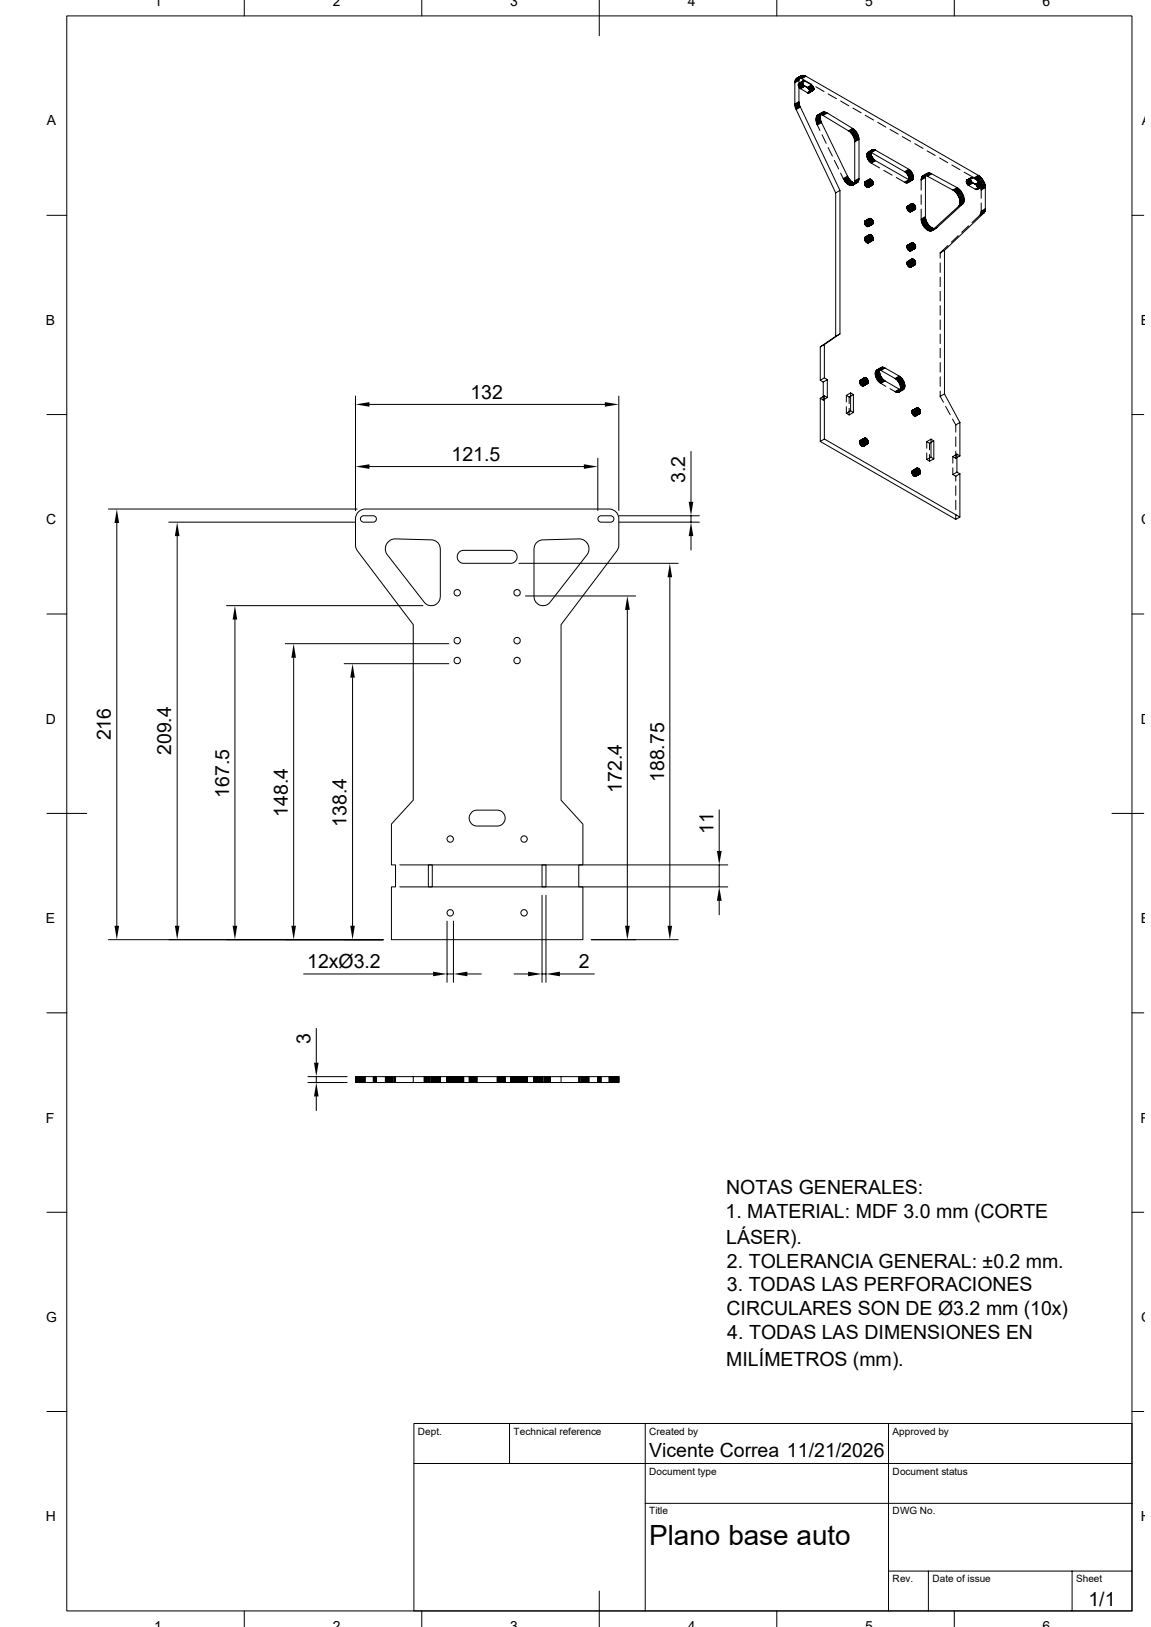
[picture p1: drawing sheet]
<svg xmlns="http://www.w3.org/2000/svg" width="297mm" height="420mm" viewBox="0 0 297 420" stroke-linecap="round" stroke-linejoin="round" font-family="sans-serif">
<defs><g id="words">
<text font-size="7.2" x="167.5" y="398.9">Plano base auto</text>
<g font-size="5">
<text x="121.4" y="102.9">132</text>
<text x="116.5" y="119">121.5</text>
<text x="176.8" y="124.7" transform="rotate(-90 176.8 124.7)">3.2</text>
<text x="28.6" y="191.1" transform="rotate(-90 28.6 191.1)">216</text>
<text x="44.2" y="194.9" transform="rotate(-90 44.2 194.9)">209.4</text>
<text x="171.4" y="201.8" transform="rotate(-90 171.4 201.8)">188.75</text>
<text x="59.1" y="205.9" transform="rotate(-90 59.1 205.9)">167.5</text>
<text x="160.4" y="204.6" transform="rotate(-90 160.4 204.6)">172.4</text>
<text x="74.3" y="210.8" transform="rotate(-90 74.3 210.8)">148.4</text>
<text x="89.4" y="213.4" transform="rotate(-90 89.4 213.4)">138.4</text>
<text x="184.1" y="215.2" transform="rotate(-90 184.1 215.2)">11</text>
<text x="79.2" y="249.8">12xØ3.2</text>
<text x="149.4" y="250">2</text>
<text x="80.1" y="269.5" transform="rotate(-90 80.1 269.5)">3</text>
<text x="187.4" y="308.3">NOTAS GENERALES:</text>
<text x="187.2" y="314.3">1. MATERIAL: MDF 3.0 mm (CORTE</text>
<text x="187.4" y="321.2">LÁSER).</text>
<text x="187.6" y="327.3">2. TOLERANCIA GENERAL: ±0.2 mm.</text>
<text x="187.5" y="333.4">3. TODAS LAS PERFORACIONES</text>
<text x="187.5" y="339.5">CIRCULARES SON DE Ø3.2 mm (10x)</text>
<text x="187.7" y="345.6">4. TODAS LAS DIMENSIONES EN</text>
<text x="187.4" y="352.5">MILÍMETROS (mm).</text>
<text x="167.5" y="376.2">Vicente Correa 11/21/2026</text>
<text x="280.9" y="414.4">1/1</text>
</g>
<g font-size="3.6">
<text x="39.8" y="1.5">1</text>
<text x="85.9" y="1.5">2</text>
<text x="131.6" y="1.5">3</text>
<text x="177.5" y="1.5">4</text>
<text x="223.2" y="1.5">5</text>
<text x="269" y="1.5">6</text>
<text x="12.1" y="32.4">A</text>
<text x="294.6" y="32.4">A</text>
<text x="11.8" y="83.9">B</text>
<text x="294.4" y="83.9">B</text>
<text x="11.9" y="135.4">C</text>
<text x="294.5" y="135.4">C</text>
<text x="11.8" y="186.8">D</text>
<text x="294.4" y="186.8">D</text>
<text x="11.8" y="238.3">E</text>
<text x="294.4" y="238.3">E</text>
<text x="11.8" y="289.8">F</text>
<text x="294.3" y="289.8">F</text>
<text x="11.9" y="341.3">G</text>
<text x="294.5" y="341.3">G</text>
<text x="11.8" y="392.7">H</text>
<text x="294.4" y="392.7">H</text>
<text x="39.8" y="421">1</text>
<text x="85.9" y="421">2</text>
<text x="131.6" y="421">3</text>
<text x="177.5" y="421">4</text>
<text x="223.2" y="421">5</text>
<text x="269" y="421">6</text>
</g>
<g font-size="2.6">
<text x="107.8" y="370.3">Dept.</text>
<text x="132.5" y="370.3">Technical reference</text>
<text x="167.5" y="370.3">Created by</text>
<text x="230.3" y="370.3">Approved by</text>
<text x="167.5" y="380.7">Document type</text>
<text x="230.3" y="380.7">Document status</text>
<text x="167.5" y="390.9">Title</text>
<text x="230.3" y="390.9">DWG No.</text>
<text x="230.3" y="408.4">Rev.</text>
<text x="240.6" y="408.4">Date of issue</text>
<text x="277.7" y="408.4">Sheet</text>
</g>
</g></defs>
<g fill="none" stroke="#000" stroke-width=".26">
<path d="M17.2 4.1h274.9v411.7h-274.9zM63 0v4.1M108.8 0v4.1M154.6 0v9.2M200.4 0v4.1M206.3 20l.1-.1-1.1 .6 .1-.1M206.4 19.9l.1-.2-1.1 .7 .2-.2M206.5 19.7l.1-.1-1 .6h.1M206.6 19.6h.2l-1.1 .6M206.9 19.5l-1.1 .6h.2M206.9 19.5l-.1 .1M206.9 19.5h.5"/>
<path d="M207.1 19.5l-1.1 .6h.2M207.3 19.5l-2.1 1.1 .1-.1M207.4 19.5l-1.1 .6 .2 .1M207.4 19.5h.2M207.6 19.5l-1.1 .7h.2M207.6 19.5l.4 .2M207.8 19.6l-1.1 .6 .2 .1M208 19.7l-1.1 .6M208 19.7l44.4 25.6M246.3 0v4.1M205.1 21.4v5.4l1.1-.6v.3M205.1 21.2v.2l1.1-.7v5.5"/>
<path d="M205.3 28.1l.1 .2 1.1-.7 10.2 21.5M205.4 28.3l10.2 21.5 1.1-.7v37.1M205.8 20.1l-.1 .1M206.2 20.7v-.2l-1.1 .7v-.2M206.2 26.7v-.2l-1.1 .6v-.3M206.2 20.5v-.2l-1.1 .7 .1-.2M206.2 20.3l.1-.1-1.1 .6v-.2M206.2 21.5h.3M206.3 26.9l-.1-.2-1.1 .6v-.2M206.3 27.2v-.3l-1.1 .7-.1-.3M206.4 27.4l-.1-.2-1.1 .6v-.2M206.5 21.5h.1"/>
<path d="M206.5 21.5l.1 .1M206.5 27.6l-.1-.2-1.1 .7-.1-.3M206.6 21.6l.8 .4M206.9 20.3l2.6 1.5M207.1 21.2l-1.1 .6M207.1 21.2l-1.1 .7M207.1 21.3l-1.1 .7M207.1 21.3l-1.1 .8M207.1 21.4l-1.1 .7M207.1 21.3l-.5 .3M207.1 21.2l-.6 .3M207.1 21.2v.2"/>
<path d="M207.1 21.4v.1M207.1 21l-1.1 .7M207.1 21.1l-1.1 .7M207.1 21.5l-1.1 .7M207.1 21.6l-1 .7M207.1 21.1l-.7 .4M207.1 21v.1M207.1 21.5v.1M207.1 21.1v.1M207.1 21.6l.1 .2M207.2 21l-1.2 .7M207.2 21.7l-1.1 .7"/>
<path d="M207.2 21l.2-.1-1.1 .6 .8-.5M207.2 21l-1.1 .6M207.2 21.8l-1 .6M207.2 21.8l-1 .7M207.2 21l-1 .5M207.2 21.8h.1M207.2 21.8l.1 .1M207.3 20.9l-1.1 .6M207.3 21.9l-1.1 .7M207.3 20.9h.3M207.3 20.9l-.2 .1M207.3 21.9l.1 .1"/>
<path d="M207.3 22l-1 .6M207.3 20.9l-.1 .1M207.4 22l-1.1 .7M207.4 22l.9 .6M207.4 22v.1M207.4 22.1l-1 .7M207.4 22.1h.1M207.5 22.1l-1 .7M207.5 20.9l-.4 .2M207.5 22.1l.1 .1M207.6 22.2l-1.1 .7M207.6 20.9h.1"/>
<path d="M207.6 20.9l-1.1 .6M207.6 22.2v.1M207.6 22.3l-1 .6M207.6 20.9l.1 .1M207.6 20.9l-.5 .3M207.6 22.3h.1M207.7 22.3l-1.1 .6 1.7 1M207.7 21l1.7 .9M207.7 21l-.6 .3M207.7 22.3l1.7 1M208.6 22.8l.3 .5M208.6 22.8h.1"/>
<path d="M208.9 23.8l-.2 .2M208.9 23.3v.1M208.9 23.8h.1M208.9 23.4v.1M208.9 23.5v.2M208.9 23.7v.1M209.4 23.3l-1.1 .6 1.2-.6M209.4 23.3l-.5 .3M209.4 23.3h.1M209.5 22l-1.2 .6M209.5 23.3v.1M209.5 23.3l.5-.3-.5 .4"/>
<path d="M209.5 23.3l-.6 .4M209.5 23.4l-1 .6M209.5 23.4l-.6 .3M209.6 23.4l-1 .6M209.6 22.1l-1.2 .5M209.6 23.4l-.7 .4M209.7 22.1l-1.3 .5M209.7 23.4l-1.1 .6 1.1-.6-.8 .4M209.7 22.2l-1.1 .6M209.7 22.2l-1.2 .5M209.7 22.2l.1 .1M209.8 23.4l-1.1 .6"/>
<path d="M209.8 23.4l-1 .5M209.8 22.3v.1M209.8 22.3l-1.1 .6M209.8 23.3l-1.1 .7M209.8 22.4l-1.1 .6 1.1-.6M209.8 23.3l-.3 .1M209.8 22.4l.1 .1M209.9 23.3l-.1 .1M209.9 22.5l.1 .1M209.9 22.5l-1.1 .6M209.9 23.2l-1.2 .8M209.9 22.6l-1.1 .6"/>
<path d="M210 23.2l-.2 .2M210 23.2l-1.2 .7M210 22.6v.2M210 23.2l-.4 .2M210 22.8v.1M210 22.8l-1.1 .7M210 22.7l-1.1 .7M210 22.6l-1.1 .7M210 22.9v.3M210 22.9l-.6 .4M210 22.9l-1.1 .6M210.5 22.4l2.1 1.2"/>
<path d="M210.9 32.3l.7 1.4M211.3 29.6h-.1M211.5 29.5h.3M211.5 29.5l-.2 .1M211.7 29.8l-1.1 .8M211.7 30l-1.1 .6v.3M211.7 30.2l-1.1 .7v.2M211.7 30.4l-1.1 .7v.2M211.7 30.7l-1.1 .6 .1 .2M211.7 29.8v.9M211.7 30.7l.1 .2M211.8 29.6l-1.1 .6-.1 .2"/>
<path d="M211.8 30.9l-1.1 .6v.3M211.8 29.6l-.1 .2M211.8 30.9v.3M211.8 29.5l-1.1 .7M211.8 31.2l-1.1 .6 .1 .2M211.8 29.5v.1M211.8 31.2l.1 .2M211.9 29.3l-1.2 .8M211.9 31.4l-1.1 .6 .1 .3M211.9 29.3l-.4 .2M211.9 29.3l-.1 .2M211.9 31.4l.1 .3"/>
<path d="M212 29.2l-1.2 .7M212 29.2l-.7 .4M212 29.2l-.1 .1M212 31.7l-1.1 .6M212 31.7l6.7 13.8M212.1 29.1l-1.2 .7M212.1 34.8l1.1 2.2M212.2 29.7l.2 .1 1.1-.6 6.5 3.9M212.3 29l-1.3 .7M212.3 29l-.3 .2M212.4 29.8l6.5 4 1.1-.7 .2 .1M212.4 29l-.4 .2"/>
<path d="M212.4 29h-.1M212.6 28.9h.1M212.6 28.9l-.7 .4M212.6 28.9l-.2 .1M212.7 28.9l.2 .1M212.7 28.9l-1.1 .6M213.1 29l-1.3 .5M213.3 29l-1.3 .6-.2-.1M213.5 29.2l-.2-.2-1.3 .6M213.7 38.1l1.1 2.2M213.7 24.3l2.2 1.2M216.9 26.1l2.1 1.2"/>
<path d="M220.1 27.9l2.1 1.2M220.3 33.4l-.1-.2-1.1 .7-.2-.1M220.5 33.5l-.2-.1-1 .6-.2-.1M220.6 36.6v10.1l1.1-.6v.2M220.6 36.4v.2l1.1-.6v10.1M220.7 33.7l-.2-.2-1 .7-.2-.2M220.9 33.9l-.2-.2-1.1 .6-.1-.1M221 34l-.1-.1-1.1 .6-.2-.2M221.1 34.2l-.1-.2-1.1 .7-.1-.2M221.2 34.5l-.1-.3-1.1 .7-.1-.2M221.4 34.7l-.2-.2-1.1 .6-.1-.2M221.4 34.9v-.2l-1.1 .6-.2-.2"/>
<path d="M221.5 35.1l-.1-.2-1.1 .6v-.2M221.6 35.3l-.1-.2-1.1 .7-.1-.3M221.6 35.6v-.3l-1.1 .7-.1-.2M221.7 36v-.2l-1.1 .6v-.2M221.7 35.8l-.1-.2-1 .6-.1-.2M223.3 29.8l2.1 1.2M224.2 39.2h.3M224.2 39.2l-.1 .1M224.5 39.2l.2 .1M224.7 39.3l-1 .6v.2M224.7 39.5l-1 .7M224.7 39.6l-1 .6v.2"/>
<path d="M224.7 39.3h.1M224.7 39.3l.1 .1M224.7 39.3v.3M224.7 39.6l.1 .2M224.8 39.2l-1.1 .7M224.8 39.8l-1.1 .7M224.8 39.2l-.2 .1M224.8 39.2l-.1 .1M224.8 39.8v.1M224.8 39.4l8.6 4.9 1.2-.5M224.8 39.4l1.1-.6 8.6 4.9M224.8 39.1l-1.1 .7"/>
<path d="M224.8 39.9l-1.1 .6 .1 .2M224.8 39.1v.1M224.8 39.9l.1 .3M224.9 38.9l-1.2 .8M224.9 38.9l-.5 .3M224.9 38.9l-.1 .2M224.9 38.9l-1.1 .7M224.9 38.9l-.7 .3M224.9 38.9h.1M225 38.8l-1.2 .7M225 38.8l-.8 .4M225.1 38.7l-1.2 .7"/>
<path d="M225.1 38.7l-.2 .2M225.2 38.7l-1.2 .6M225.3 38.6h.3M225.3 38.6l-.3 .2M225.3 38.6l-.2 .1M225.3 38.6l-.4 .3M225.5 38.6l-.6 .3M225.6 38.6l.1 .1M225.6 38.6l-1.1 .6M225.7 38.7h.1M225.7 38.7l-.9 .5M225.8 38.7l.1 .1"/>
<path d="M225.8 38.7l-1.1 .6M226.5 31.6l2.1 1.2M229.7 33.4l2.1 1.2M232.8 35.3l2.2 1.2M236.1 37.1l2.1 1.2M239.2 38.9l2.1 1.2M12.1 55.6h5.1M215.3 41.4l1.1 2.2M215.6 49.8v37l1.1-.6-4 2.7M216.9 44.7l.7 1.4M218.7 45.5l-1.1 .6 .1 .2M218.7 45.5l.1 .2"/>
<path d="M218.8 45.7l-1.1 .6 .1 .2M218.8 45.7l.1 .2M218.9 45.9l-1.1 .6 .2 .2M218.9 45.9l.2 .2M219.1 46.1l-1.1 .6 .1 .2M219.1 46.1l.1 .2M219.2 46.3l-1.1 .6 .2 .2M219.2 46.3l.2 .2M219.4 46.5l-1.1 .6 .1 .2M219.4 46.5l.1 .2M219.5 46.7l-1.1 .6 .2 .1M219.5 46.7l.5 .3"/>
<path d="M219.7 46.8l-1.1 .6 .2 .1M219.8 46.9l-1 .6 .1 .2M220 47l-1.1 .7 .2 .1M220 47l.3 .2M220 47.8l1.1-.6zM220.2 47.1l-1.1 .7h.2M220.3 47.2l-1 .6h.2M220.3 47.2h.2M220.3 47.5l-.2 .3M220.4 47.4l-.1 .1M220.5 47.2h.4M220.5 47.2l-.1 .2"/>
<path d="M220.5 47.2l-1 .6 .1 .1M220.5 47.2h.1M220.6 47.1l-.1 .1M220.7 47.2l-1.1 .7h.2M220.7 47.2l-.3 .2M220.9 47.2l-1.1 .7 .1-.1M220.9 47.2l-.6 .3M221 47.2l-1.1 .6h.1M221 47.2l-.7 .4M221.4 47l-.5 .2M221.4 47l-.4 .2M221.4 46.9l-.5 .3"/>
<path d="M221.5 46.8l-.1 .2M221.5 46.8l-.8 .4M221.6 46.6v-.2l-1 .7v-.2M221.6 46.6l-.1 .2M221.6 46.6l-1.1 .6M221.6 46.4l.1-.1-1.1 .6v-.2M223.2 46.9l1.2-.6zM223.3 57h.1M223.3 46.9h.3M223.4 57h.1M223.4 57h-.1M223.5 57h.1"/>
<path d="M223.6 57v.1M223.6 46.9h.1M223.6 57.1l.6-.4-1.1 .7M223.6 57.1h.1M223.6 46.9l.1 .1M223.7 57.1l1-.7-1.6 1.1M223.7 57.1h.1M223.7 47l.1 .1M223.8 57.1l.1 .1M223.8 47.1h.1M223.9 57.2v.1M223.9 47.1v.1"/>
<path d="M223.9 57.3l.1 .1M223.9 47.2h.1M223.9 47.2l.1 .1M224 57.4l.2 .2M224 47.3l.2 .5M224.2 58.4l-.1 .1M224.2 48.3h.1M224.2 57.6v.1M224.2 58.4h.1M224.2 57.7v.2M224.2 48.3h-.1M224.2 56.6l-1.1 .7"/>
<path d="M224.2 56.6l-1.1 .8M224.2 56.9l-1.1 .7M224.2 56.9l-1.1 .8M224.2 57l-1.1 .7M224.2 46.5l-1.1 .7M224.2 46.6l-1.1 .6M224.2 46.6l-1.1 .7 1.1-.6M224.2 46.7l-1.1 .8M224.2 46.8l-1.1 .7M224.2 46.9l-1.1 .7M224.2 46.5v.4M224.2 56.6v.4"/>
<path d="M224.2 57l-.3 .2M224.2 56.9l-.4 .2M224.2 56.9l-.5 .2M224.2 56.6l-.7 .4M224.2 57l.2 .5M224.2 46.9l-.3 .2M224.2 46.8l-.4 .3M224.2 46.7l-.5 .3M224.2 46.6l.5-.2-.5 .3M224.2 46.6l-.6 .3M224.2 46.5l-.7 .4M224.2 46.9v.1"/>
<path d="M224.2 56.5l-1.1 .6M224.2 56.6l-1.1 .6M224.2 57.1l-1 .7M224.2 57.1l-1 .8M224.2 46.4l-1.1 .7M224.2 47l-1 .7 1-.6M224.2 58.3v.1M224.2 47v.1M224.2 47.8v.4M224.2 56.5v.1M224.2 57.1h.1M224.2 57.9v.4"/>
<path d="M224.2 57.1l-.3 .2M224.2 56.5h.1M224.2 56.6l.4-.2-.4 .2M224.2 56.6l-.8 .4M224.2 56.5l-.8 .5M224.2 56.6h.1M224.2 48.2v.1M224.2 47.1l-.3 .1M224.2 47l-.3 .2M224.2 46.4l.4-.1-.4 .2M224.2 47.1l.3 .4M224.3 57.2l-1.1 .8"/>
<path d="M224.3 46.4l-1.1 .6M224.3 47.2l-1.1 .6M224.3 57.2l-.3 .2M224.3 56.4h.2l-.3 .1M224.3 56.4l-1 .6M224.3 47.2h.1M224.3 47.2l-.3 .1M224.3 46.4l-1 .5M224.3 57.3l-1 .7M224.3 47.2l-1 .7M224.3 57.3l-.2 .2 .3-.1M224.3 47.2l-.2 .2"/>
<path d="M224.4 56.4l-1.2 .7 1.1-.7M224.4 57.4l-1.1 .7M224.4 47.3l-1.1 .7M224.4 56.4h.2M224.4 56.4l-.1 .1M224.4 47.3l-.3 .2M224.4 57.5l-1.1 .6 1.2-.6M224.4 47.4l-1 .6M224.4 57.5l.2 .2M224.4 46.3h.2M224.4 46.3l-.1 .1M224.4 46.3l-.2 .2"/>
<path d="M224.5 47.5l-1.1 .6M224.5 57.5l-.3 .2M224.5 47.5h.1M224.5 46.3l-1.1 .6 .8-.5M224.5 57.6l-1 .7M224.5 47.5l-1 .7M224.5 57.6l-.3 .2M224.5 47.5l-.3 .2M224.6 57.7l-1 .6M224.6 47.5l-1 .7M224.6 57.7l-.4 .2M224.6 47.5l-.4 .3"/>
<path d="M224.6 47.5v.1M224.6 57.7l-1 .7M224.6 47.6l-1 .7M224.6 57.7l-.4 .3M224.6 56.4l.2 .1M224.6 56.4l-1 .6M224.6 57.7l.2 .1M224.6 47.6l-.4 .2M224.6 46.3l.2 .1M224.6 46.3l-.4 .3M224.6 47.6l.1 .1M224.7 57.7l-1 .7"/>
<path d="M224.7 47.7l-1 .6M224.7 57.7v.1M224.7 57.7l.6-.3-.6 .4M224.7 57.7l-.5 .3M224.7 47.7l-.5 .3 .5-.3M224.7 47.7h.1M224.7 57.8l-1 .7M224.7 57.8l-.5 .3M224.7 47.7l.5 .1M224.8 57.8l-1 .7M224.8 47.7l-1 .7M224.8 57.8l.1 .1"/>
<path d="M224.8 56.5l.2 .2M224.8 56.5l-.6 .4M224.8 42.1l2.2 1.2M224.8 47.7l.1 .1M224.8 47.7l-.6 .3M224.8 46.4h.1M224.8 46.4l-.6 .3M224.9 57.9l-1 .6M224.9 40l-1.1 .7v.2M224.9 47.8l-1 .6M224.9 57.9h.2M224.9 56.5l-.7 .4"/>
<path d="M224.9 47.8l-.7 .3M224.9 46.4l.1 .1M224.9 46.4l-.7 .4M224.9 40.2l-1.1 .7 .1 .1M224.9 40.2l.1 .2M225 57.9l-1.1 .6 1.1-.6M225 47.8l-1.1 .6 1.1-.6M225 57.9l-.8 .4M225 47.8l-.8 .4M225 46.5h.1M225 46.5l-.8 .4M225 40.4l-1.1 .6 .1 .1"/>
<path d="M225 56.6l-.8 .4M225 40.4l.1 .1M225 46.5v.1M225 46.5l-.8 .5M225 57.9l-1 .6M225 47.8l-1.1 .6 1.2-.6M225 57.9l-.8 .5M225 56.7l.1 .1M225 56.7l-.8 .4M225 46.6l.2 .1M225 46.6l-.8 .5M225.1 57.9l-1 .6"/>
<path d="M225.1 40.5l-1.1 .6 .1 .2M225.1 57.9l-.9 .5M225.1 56.8l.1 .1M225.1 56.8l-.8 .4M225.1 40.5l.1 .2M225.1 47.8l-.9 .5M225.1 46.7l-.8 .5M225.2 57.8l-1.1 .7M225.2 40.7l-1.1 .6 .1 .1M225.2 47.8l-1.1 .5M225.2 57.8l-.1 .1M225.2 57.8h.1"/>
<path d="M225.2 56.9h.1M225.2 56.9l-.9 .4M225.2 40.7l.1 .1M225.2 46.7v.1M225.2 46.7l-.9 .5M225.2 46.8v.1M225.2 47.7v.1M225.2 56.9v.1M225.2 57l.1 .1M225.2 57l-1 .6M225.2 56.9l-.8 .5M225.2 47.7l-.1 .1"/>
<path d="M225.2 46.9l.1 .1M225.2 46.9l-.8 .5M225.2 46.8l-.8 .5M225.3 40.8l-1.1 .6v.2M225.3 57.7l-1.2 .8M225.3 47l-1.1 .6 .2-.2M225.3 57.1l-.8 .4M225.3 40.8v.2M225.3 47.6l-.3 .2M225.3 47h.1M225.3 57.7l-.1 .1M225.3 57.7l-.3 .2"/>
<path d="M225.3 47v.1M225.3 57.1v.1M225.3 57.7h.1M225.3 57.2v.1M225.3 57.2l-.7 .5M225.3 57.1l-.8 .5M225.3 47.6l-1.1 .7M225.3 47.1v.1M225.3 47.1l-.7 .4M225.3 47l-.8 .5M225.3 41l-1.1 .6 .2 .1M225.3 57.6v.1"/>
<path d="M225.3 57.6l-1.1 .6 .6-.4M225.3 47.2v.3M225.3 57.3v.3M225.3 57.5l-.5 .3M225.3 57.3l-.7 .4M225.3 41l.4 .3M225.3 47.5l-.1 .2M225.3 47.5l-.4 .3M225.3 47.4l-.5 .3M225.3 47.4l-.6 .3M225.3 47.3l-.6 .4M225.3 47.2l-.7 .4"/>
<path d="M225.5 41.1l-1.1 .6 .1 .1M225.6 41.2l-1.1 .6 .1 .2M225.7 41.3l-1.1 .7h.1M225.7 41.3l.2 .2M225.8 41.4l-1 .7M225.9 41.5l-1.1 .6M225.9 41.5l8.6 4.9M228 44l2.2 1.2M231.3 45.8l2.1 1.2M234.2 47.2l1.1-.7zM234.2 53.2h.1M234.3 53.2h.1"/>
<path d="M234.4 53.2h.1M234.4 46.9l-.1 .2M234.5 46.9h-.1M234.5 46.4l-1.1 .6 .2 .1M234.5 46.7v.2M234.5 46.4l.1 .1M234.5 53.2l.2 .1M234.6 46.7h-.1M234.6 46.5l-1 .6 .1 .1M234.6 46.5h.1M234.6 46.5l.3 .1M234.6 46.5v.2"/>
<path d="M234.6 53.3h.1M234.7 46.5l-.9 .7M234.7 43.9l-1.3 .4M234.7 46.5l-.1 .2M234.7 53.3l.1 .1M234.8 53.4v.1M234.8 53.5h.1M234.9 46.6l-1 .6M234.9 43.9l-1.3 .5M234.9 46.6h.3M234.9 46.6l-.4 .1M234.9 53.5l.2 .4"/>
<path d="M235 46.6l-1 .6M235 44.1l-.1-.2-1.2 .6M235 46.6l-.5 .3M235.1 46.6l-1 .6M235.1 44.2l-.1-.1-1.1 .6-.1-.1M235.1 52.8l-1.1 .7M235.1 52.8l-1.1 .8M235.1 52.9l-1.1 .7M235.1 53l-1.1 .7M235.1 53l-1.1 .8M235.1 53.1l-1 .7M235.1 53.2l-1 .7"/>
<path d="M235.1 52.8v.4M235.1 53.9v.1M235.1 54l.1 .1M235.1 53.2l-.3 .2M235.1 53.1l-.4 .2M235.1 53l-.4 .3M235.1 53l-.5 .3M235.1 52.9l-.6 .3M235.1 52.8l-.6 .4M235.1 52.8l-.7 .4M235.1 53.2l.1 .1M235.2 52.7l-1.1 .7"/>
<path d="M235.2 53.3l-1.1 .7M235.2 54.1l-.2 .6M235.2 54.5h-.1M235.2 53.3l-.4 .2M235.2 52.7l-.1 .1M235.2 53.3h.1M235.2 46.6l-1 .6M235.2 44.4l-.1-.2-1.1 .6-.1-.1M235.2 52.6l-1.1 .7M235.2 52.7l-1.1 .6M235.2 53.3l-1.1 .8M235.2 53.4l-1.1 .7"/>
<path d="M235.2 52.6v.1M235.2 53.3v.1M235.2 46.6l-.8 .4M235.2 53.4l-.3 .2M235.2 53.3l-.3 .2M235.2 52.6h.1M235.2 52.7l-.9 .5M235.2 52.6l-.9 .6M235.2 52.7h.1M235.2 53.4l.1 .2M235.2 53.5l-1 .7M235.2 53.5l-.2 .2 .3-.1"/>
<path d="M235.2 53.5l.9-.4-.8 .5M235.3 44.5l-.1-.1-1.1 .6-.1-.2M235.3 52.6l-1.2 .7 1.1-.7M235.3 53.6l-1 .7M235.3 52.6h.1M235.3 52.6h-.1M235.3 53.6l.1 .1M235.3 53.6l-1 .8M235.3 53.6l-.2 .2M235.4 44.7l-.1-.2-1.1 .6-.1-.1M235.4 53.7l-1 .7M235.4 53.7l-.3 .2"/>
<path d="M235.4 52.5h.1M235.4 52.5l-.2 .2M235.4 52.5l-.1 .1M235.4 53.7l.1 .1M235.5 44.8l-.1-.1-1.1 .6-.1-.2M235.5 53.8l-1.1 .7M235.5 46.4l-.3 .2M235.5 52.5v.1M235.5 52.5l-1.1 .7M235.5 53.8h.1M235.5 53.8l-1 .7M235.5 53.8l.1 .1"/>
<path d="M235.5 53.8l-.3 .3M235.5 52.6h.1M235.5 52.6l-.4 .2M235.5 45v-.2l-1.1 .6-.1-.1M235.5 46.3l-.3 .3M235.5 46.3l-1.1 .6M235.6 45.1l-.1-.1-1.1 .6v-.2M235.6 53.9l-1.1 .7M235.6 46.2l-.1 .1M235.6 46.2l-.6 .4M235.6 53.9l-.4 .2M235.6 52.6h.1"/>
<path d="M235.6 52.6l-.5 .2M235.6 53.9l.1 .1M235.6 45.3v-.2l-1.1 .7-.1-.2M235.6 53.9l-1.1 .7 1.2-.6M235.6 46.1v.1M235.6 46.1l-.7 .5M235.6 53.9l-.4 .3M235.6 52.6l-.5 .3M235.7 45.9l-1.1 .5M235.7 45.9v-.2l-1.1 .5M235.7 45.7l-1.1 .5v-.1M235.7 45.6v-.2l-1.1 .7-.1-.2"/>
<path d="M235.7 45.4l-.1-.1-1.1 .6v-.1M235.7 46l-.1 .1M235.7 46l-1 .5M235.7 45.9v.1M235.7 54l.2 .1M235.7 54l-.5 .3M235.7 52.6l.1 .1M235.7 52.6l-.6 .4M235.8 54l-1.1 .7M235.8 54h.1M235.8 54l-.6 .4 .6-.4M235.8 54l.5-.2-.5 .2"/>
<path d="M235.8 52.7l.3 .3M235.8 52.7l-.7 .3M235.8 54l-1 .7M235.8 52.7l-.7 .4M235.9 54.1l-1.1 .6M235.9 54.1h.2M235.9 54.1l-.7 .4M235.9 52.8l-.8 .4M235.9 54.1l-1 .6M235.9 54.1l-.8 .4M235.9 52.8l-.7 .5M236 54.1l-1.1 .6"/>
<path d="M236 52.9l-.8 .4M236.1 54.1l-1.1 .6M236.1 54.1l-1 .5M236.1 53l.1 .2M236.1 53l-.9 .4M236.1 54l-1.1 .7M236.1 54h.1M236.1 54v.1M236.2 53.2v.1M236.2 53.9v.1M236.2 53.9l-1.2 .8M236.2 54h-.1"/>
<path d="M236.2 54l-.1 .1M236.2 53.3l.1 .1M236.2 53.3l-.8 .4M236.2 53.2l-.9 .4M236.2 53.9l-.3 .2M236.2 53.3l-1.1 .7M236.3 53.4v.4M236.3 53.8l-.1 .1M236.3 53.8l-.4 .3M236.3 53.6l-.6 .4M236.3 53.6l-.7 .3M236.3 53.5l-.7 .4"/>
<path d="M236.3 53.4l-.8 .4M237.7 46.4v2.7M237.7 50.3v2.4M237.7 54v2.6M238.4 45.3h.5M238.4 45.3l-.1 .1M238.8 45.5l-1.1 .8M238.8 45.6l-1.1 .7v.1M238.8 55.9l-1.1 .7v.2M238.8 56.1l-1.1 .7v.2M238.8 56.3l-1.1 .7 .1 .2M238.8 45.5v10.8"/>
<path d="M238.8 45.8l-1.1 .6M238.8 56.3l.1 .3M238.8 45.3h.2M238.9 45.3l-1.2 .8M238.9 56.6l-1.1 .6v.2M238.9 45.3l-.1 .2M238.9 56.6v.2M238.9 45.1l-1.1 .8M238.9 56.8l-1.1 .6 .1 .2M238.9 45.1l-.2 .2M238.9 45.1v.2M238.9 56.8l.1 .2"/>
<path d="M239 45l-1.2 .8M239 57l-1.1 .6 .1 .3M239 45l-.5 .3M239 45l-.1 .1M239 57l.1 .2M239.1 44.9l-1.2 .7M239.1 57.2l-1.1 .7 .1 .2M239.1 44.9l-.7 .4M239.1 57.2l.1 .2M239.2 45.4l.2 .1 1-.6 6.6 3.5M239.2 44.8l-1.2 .7M239.2 57.4l-1.1 .7 .2 .2"/>
<path d="M239.2 44.8l-.2 .2M239.2 57.4l.1 .3M239.3 44.7l-1.2 .7M239.3 57.7l-1 .6 .1 .2M239.3 44.7l-.1 .1M239.3 57.7l.2 .2M239.4 45.5l6.5 3.6 1.1-.7 .2 .2M239.5 57.9l-1.1 .6 .1 .2M239.5 44.7l-.4 .2M239.5 44.7h-.2M239.5 57.9l.1 .1M239.6 58l-1.1 .7 .2 .1"/>
<path d="M239.6 44.7h.3M239.6 44.7l-.6 .3M239.6 44.7h-.1M239.6 58l.2 .2M239.8 58.2l-1.1 .6 .1 .2M239.8 44.7l-.9 .4M239.8 58.2l.1 .2M239.9 58.4l-1.1 .6 .2 .1M239.9 44.7h.2M239.9 44.7l-1 .6M239.9 58.4l.2 .1M240.1 58.5l-1.1 .6 .2 .2"/>
<path d="M240.1 58.5l.1 .2M240.2 44.8l-.1-.1-1.1 .6M240.2 58.7l-1 .6 .2 .1M240.2 58.7l.5 .2M240.4 44.9l-.2-.1-1 .6-.2-.1M240.4 58.8l-1 .6 .1 .1M240.6 58.8l-1.1 .7 .2 .1M240.7 59.4l-.2 .1M240.7 58.9l-1 .7h.2M240.7 58.9l.2 .1M240.9 59l-.9 .6M240.9 59h.5"/>
<path d="M241.1 59l-1.1 .6h.2M241.1 59l-.4 .4M241.3 59l-1 .6M241.4 59l-1.1 .6h.1M241.4 59l-.7 .4M241.5 58.9l-1.1 .7 .1-.1M241.5 58.9l-.1 .1M241.5 58.9l-1 .6M241.8 58.8l-.3 .1M241.8 58.8l-.4 .2M242.4 40.8l2.2 1.2M245.6 42.6l2.1 1.2"/>
<path d="M247.4 48.7l-.2-.1-1.1 .6-.2-.1M247.4 53.3l-6.3 5.7M247.5 53.1l-.1 .2 1.1-.7-6.7 6.2M247.6 48.9l-.2-.2-1.1 .6-.2-.1M247.7 49.1l-.1-.2-1.1 .6-.2-.2M247.9 49.2l-.2-.1-1.1 .6-.1-.2M248.1 49.4l-.2-.2-1.1 .7-.2-.2M248.2 49.7l-.1-.3-1.1 .7-.2-.2M248.3 49.9l-.1-.2-1.1 .6-.1-.2M248.5 52.6l.1-.1-1.1 .6 .1-.1M248.5 50.2l-.2-.3-1.1 .6-.1-.2M248.6 52.5l.1-.1-1.1 .6v-.2"/>
<path d="M248.6 50.4l-.1-.2-1.1 .6-.2-.3M248.7 52.4v-.2l-1.1 .6 .1-.2M248.7 50.6l-.1-.2-1.1 .6-.1-.2M248.7 52.2l.1-.2-1.1 .6v-.1M248.7 50.9v-.3l-1.1 .7-.1-.3M248.8 52v-.2l-1.1 .7v-.3M248.8 51.1l-.1-.2-1.1 .6v-.2M248.8 51.8v-.2l-1.1 .6v-.2M248.8 51.6v-.2l-1.1 .6v-.2M248.8 51.4v-.3l-1.1 .7-.1-.3M248.8 44.4l2.6 1.5M249.6 46.4h.2"/>
<path d="M249.8 46.4v.1M249.8 46.5h.1M249.9 46.5h.1M249.9 46.5l.8 .5M249.9 58.3l-1.7 1.7M250.4 46.1l-1.1 .7M250.4 46.1l-1.1 .8M250.4 46.2l-1.1 .7M250.4 46.3l-1 .7M250.4 46.4l-1 .7M250.4 46.2l-.5 .3M250.4 46.1l-.5 .4"/>
<path d="M250.4 46.1l-.6 .4M250.4 46.1v.3M250.4 46.4h.1M250.5 46l-1.1 .7M250.5 46.4l-1.1 .8M250.5 46.5l-1.1 .7M250.5 46l-.7 .4M250.5 46h.1M250.5 46.4v.1M250.5 46l-.1 .1M250.5 46.5l.1 .3M250.5 46.6l-1 .7"/>
<path d="M250.6 45.9l-1.2 .7 1.3-.8-1.1 .6 .9-.4M250.6 46.7l-1.1 .7M250.6 45.9l-1 .5M250.6 45.8l-1.1 .7M250.6 46.8l-1 .7M250.6 45.8h.1M250.6 46.8h.1M250.7 45.8l-1.1 .6M250.7 46.8l-1.1 .7M250.7 46.8v.2M250.7 46.9l-1.1 .7M250.7 45.8h.2"/>
<path d="M250.7 45.8l-.1 .1M250.7 45.8l-.2 .2M250.7 47l-1 .7M250.7 47l1 .5M250.7 47l.3 .2M250.8 47l-1 .7M250.9 47.1l-1.1 .7M250.9 45.8h.1M250.9 45.8l-.4 .2M250.9 47.2l-1.1 .6 1.2-.6M250.9 45.8l-.5 .3M251 45.8v.1"/>
<path d="M251 45.8l-.6 .3M251 47.2h.1M251 47.2l-1.1 .7 1.8 1M251 45.9l1.8 1M251 45.9l-.6 .3M251 47.2l1.8 1.1M251.7 47.5l1.1-.6 .1 .1zM252 47.8l.1 .1M252 47.8h.1M252.1 47.9v.1M252.1 48v.1M252.1 48.9h.1"/>
<path d="M252.1 48.1h.1M252.2 48.1v.1M252.2 48.8l-.1 .1M252.2 48.2v.1M252.2 48.3l.1 .1M252.3 48.4l-.1 .4M252.3 48.7h-.1M252.4 45.3l-1 .6 .1 .1M252.4 45.3l.2 .1M252.6 45.4l-1.1 .6 .2 .2M252.6 45.4l.2 .2M252.8 48.3l-1 .6"/>
<path d="M252.8 48.3l.6-.3-1.1 .6M252.8 48.3l-.5 .2M252.8 48.3h.1M252.8 45.6l-1.1 .6 .2 .1M252.8 45.6l.2 .1M252.8 55.6l-2 1.8M252.9 48.3l-1.1 .6M252.9 48.3h.1M252.9 48.3l-1 .6M252.9 48.3h.3M252.9 48.3l-.6 .4M252.9 47l-1.1 .5"/>
<path d="M252.9 48.3l-.7 .4M253 48.3l-1.1 .6 1.2-.6M253 47.1l-1.2 .5M253 45.7l-1.1 .6 .2 .2M253 48.3l-.8 .5M253 45.7l.4 .4M253.1 47.2l-1.2 .5M253.1 48.3l-.9 .5M253.1 47.2h.1M253.1 48.3l-1 .6M253.1 47.2l.2 .3M253.1 47.2l-1.1 .6"/>
<path d="M253.2 48.3l-1.1 .6M253.2 47.3l-1.1 .6M253.2 45.9l-1.1 .6 .2 .2M253.2 47.4l-1.1 .6M253.2 49.1v2.1M253.2 52.4v2.1M253.2 48.2l-.1 .1M253.2 47.5l-1.1 .6M253.3 48.2l-.2 .1M253.3 47.5v.1M253.3 47.5l-1.1 .6M253.3 48.1l-.1 .2"/>
<path d="M253.3 48.1l-.3 .2M253.3 47.6v.1M253.3 48.1l-.4 .2M253.3 47.7l.1 .1M253.3 47.7l-1.1 .6M253.3 47.6l-1.1 .6M253.4 46.1l-1.1 .6 .1 .2M253.4 47.8l-.1 .3M253.4 48l-.1 .1M253.4 48l-.5 .3M253.4 47.8l-1.1 .7M253.4 47.8l-1.1 .6"/>
<path d="M253.4 46.1l.1 .2M253.5 46.3l-1.1 .6 .2 .3M253.5 46.3l.3 .4M253.7 46.5l-1.1 .7 .1 .2M253.8 46.7l-1.1 .7 .1 .2M253.8 46.7l.2 .5M253.9 47l-1.1 .6 .1 .3M253.9 54.9l-1.1 .7M253.9 54.9l-10.2 9.7M254 47.2l-1.1 .7 .1 .2M254 54.8l-1.2 .8M254 47.2l.1 .3"/>
<path d="M254 54.8l-.1 .1M254.1 47.5l-1.1 .6 .1 .2M254.1 54.7l-1.2 .8M254.1 47.5l.1 .2M254.1 54.7l-.1 .1M254.2 47.7l-1.1 .6 .1 .3M254.2 54.5l-1.2 .8M254.2 47.7l.1 .5M254.2 48l-1 .6v.2M254.2 54.3l-1.1 .8M254.2 54.3l-.1 .4M254.3 48.2l-1.1 .6v.3"/>
<path d="M254.3 53.9l-1.1 .6v.2M254.3 54.1l-1.1 .6v.2M254.3 48.2v5.9M254.3 48.4l-1.1 .7M254.3 54.1l-.1 .2M292.1 55.6h3M223.2 61.3l1.2-.7zM223.3 61.2h.3M223.6 61.2v.1M223.6 61.3h.1M223.7 61.3l.1 .1M223.8 61.4h.1"/>
<path d="M223.9 61.4v.1M223.9 61.5v.1M223.9 61.6h.1M224 61.6l.2 .5M224.2 61.8v.1M224.2 62.6h.1M224.2 62.6l-.1 .1M224.2 60.8l-1.1 .7M224.2 60.9l-1.1 .7M224.2 61l-1.1 .7M224.2 61l-1.1 .8M224.2 61.1l-1.1 .7"/>
<path d="M224.2 61.2l-1.1 .7M224.2 60.9l-.6 .4M224.2 60.8v.4M224.2 61l.7-.3-.7 .4M224.2 61.2l-.3 .2M224.2 61.1l-.4 .3M224.2 61l-.5 .3M224.2 60.9l-.6 .3M224.2 60.8l-.7 .4M224.2 61.2v.1M224.2 60.7l-1.1 .7M224.2 61.3l-1 .7"/>
<path d="M224.2 61.4l-1 .7 1.1-.6M224.2 61.3v.1M224.2 62.1v.4M224.2 62.5v.1M224.2 61.4l-.3 .2M224.2 61.3l-.3 .2M224.2 61.4l.3 .4M224.3 60.7l-1.1 .6M224.3 61.5h.1M224.3 61.5l-.3 .1M224.3 60.7l-1 .5M224.3 61.5l-1 .7"/>
<path d="M224.3 61.5l-.2 .2M224.4 61.6l-1.1 .7M224.4 61.6l-.3 .2M224.4 61.7l-1 .7M224.4 61.7l-.2 .1M224.4 60.6h.2M224.4 60.6l-.1 .1M224.4 60.6l-.2 .2M224.5 61.8l-1.1 .6M224.5 60.6l-1.1 .6 .8-.5M224.5 61.7l-.3 .2M224.5 61.8h.1"/>
<path d="M224.5 61.8l-1 .7M224.5 60.6l-.3 .1M224.5 61.8l-.3 .2M224.6 61.8l-1 .7M224.6 61.8l-.4 .3M224.6 60.6h.1M224.6 60.6l-.4 .2M224.6 61.8v.1M224.6 61.9l-1 .7M224.6 61.9l-.4 .2M224.6 61.9l.1 .1M224.6 60.6l-.4 .3"/>
<path d="M224.7 62l-1 .6M224.7 62l-.5 .3 .5-.3M224.7 60.6v.1M224.7 60.6l-.5 .3M224.7 62h.1M224.7 62l-1 .7M224.7 60.7l.3 .1M224.7 60.7l-.5 .3M224.8 62l-1 .7M224.8 62l.1 .1M224.8 62l-.6 .4M224.9 62.1l-1 .6"/>
<path d="M224.9 62.1h.3M224.9 62.1l-.7 .3M225 62.1l-1.1 .6 1.1-.6M225 62.1l-.8 .4M225 60.8h.1M225 60.8l-.8 .4M225 60.8l.1 .2M225 60.8l-.8 .5M225 62.1l-1.1 .6 1.2-.6M225 60.9l-.8 .5M225.1 62.1l-.9 .5M225.1 61h.1"/>
<path d="M225.1 61l-.8 .5M225.2 62.1l-1.1 .6M225.2 61v.1M225.2 61l-.9 .5M225.2 61.1v.1M225.2 62h.1M225.2 62v.1M225.2 62l-.1 .1M225.2 61.2l.1 .1M225.2 61.2l-.8 .5M225.2 61.1l-.8 .5M225.3 62l-.3 .1"/>
<path d="M225.3 61.3h.1M225.3 61.3l-.8 .4M225.3 61.3v.1M225.3 61.8v.1M225.3 61.9l-1.1 .7M225.3 61.9v.1M225.3 61.8l-.3 .3M225.3 61.4v.1M225.3 61.4l-.7 .4M225.3 61.3l-.8 .5M225.3 61.5v.3M225.3 61.8h.1"/>
<path d="M225.3 61.8l-.4 .3M225.3 61.7l-.5 .3M225.3 61.7l-.6 .3M225.3 61.6l-.6 .4M225.3 61.5l-.7 .4M234.2 67.5h.1M234.3 63.3h.1M234.3 67.5h.1M234.4 67.5h.1M234.4 63.3l.3 .2M234.5 63.3h.1M234.5 67.5l.6-.3-1.1 .7"/>
<path d="M234.5 67.5l.2 .1M234.7 67.6l.1 .1M234.7 63.5l.2 .1M234.8 67.7v.1M234.8 67.8h.1M234.9 67.8l.2 .4M234.9 63.6l.3 .5M235.1 68.1l.2-.2-1 .8M235.1 64.7h-.1M235.1 64.7h.1M235.1 67.1l-1.1 .7M235.1 67.1l-1.1 .8"/>
<path d="M235.1 67.4l-1.1 .7M235.1 67.4l-1 .8 1-.7M235.1 62.9l-1.1 .7 1.1-.7M235.1 63l-1.1 .7 1.1-.6M235.1 63.2l-1.1 .6M235.1 63.2l-1 .7M235.1 63.3l-1 .7M235.1 62.9v.4M235.1 67.1v.4M235.1 68.2v.1M235.1 68.3l.1 .1M235.1 67.5l-.3 .2"/>
<path d="M235.1 67.4l-.4 .2M235.1 67.1l-.6 .4M235.1 67.1l-.7 .4M235.1 67.5l.1 .1M235.1 63.2l-.4 .3M235.1 63.2l.7-.4-.7 .4M235.1 63.1l-.5 .3 .5-.2M235.1 63.3l-.3 .2M235.1 63l-.6 .3M235.1 62.9l-.7 .4M235.1 63.3l.1 .2M235.2 67.1l-1.1 .6"/>
<path d="M235.2 67.6l-1.1 .7M235.2 63.4l-1.1 .7M235.2 64.1l-.1 .6M235.2 68.4l-.1 .5M235.2 67.6l-.4 .2M235.2 67.1l-.8 .4M235.2 67.1h-.1M235.2 67.6h.1M235.2 64.6h-.1M235.2 63.4l-.4 .1M235.2 67l-1.1 .6M235.2 67.6l-1.1 .8"/>
<path d="M235.2 67.7l-1.1 .8M235.2 62.7l-1.1 .7M235.2 62.8l-1.1 .7 1.1-.7M235.2 63.5l-1.1 .7 1.1-.7M235.2 67.7l-.3 .2M235.2 67.6l-.3 .2M235.2 67l-.9 .5M235.2 67h.1M235.2 67v.1M235.2 67.7l.1 .2M235.2 62.7v.1M235.2 63.5h.1"/>
<path d="M235.2 67.6v.1M235.2 63.5l-.3 .2 .3-.1M235.2 63.5l-.3 .1M235.2 62.7l-.9 .6M235.2 62.8l-.1 .1M235.2 63.5l.1 .3M235.2 67.8l-1 .7M235.2 63.6l-1 .7M235.2 67.8l-.2 .2 .3-.1M235.2 66.9l-1.1 .7M235.2 63.6l.1 .1M235.2 62.7h.1"/>
<path d="M235.3 66.9l-1.2 .7M235.3 67.9l-1 .7M235.3 62.7l-1.2 .6h.2M235.3 63.7l-1 .7M235.3 66.9h.4M235.3 66.9l-.1 .1M235.3 67.9l.1 .1M235.3 63.7l-.3 .1M235.3 63.8l-1 .7M235.3 66.9l-1 .6M235.3 63.8l-.2 .1M235.3 62.7h.2"/>
<path d="M235.3 62.7h-.1M235.3 62.7h.1M235.3 63.8l.2 .1M235.4 68l-1 .7M235.4 63.8l-1 .7M235.4 63.8l-.3 .3 .4-.2M235.4 68l-.3 .2M235.4 66.9l-.2 .1M235.4 68l.1 .1M235.4 62.7l-.2 .1M235.5 68.1l-1.1 .7M235.5 63.9l-1.1 .7"/>
<path d="M235.5 68.1l-.4 .2M235.5 66.9l-.3 .2M235.5 68.1v.1M235.5 62.7l-1.2 .6M235.5 63.9v.1M235.5 68.2l-1 .6M235.5 64l-1 .6M235.5 68.2h.1M235.5 68.2l-.3 .2M235.5 66.9l-.4 .2M235.5 62.7h.1M235.5 62.7l-.4 .2"/>
<path d="M235.5 64h.1M235.6 68.2l-1.1 .7M235.6 64l-1.1 .7M235.6 68.2l-.4 .3M235.6 66.9h.1M235.6 66.9l-.5 .2M235.6 68.2l.1 .1M235.6 64l-.4 .2M235.6 62.7h.1M235.6 64l.1 .1M235.6 68.2l-1 .7M235.6 64.1l-1.1 .6 1.2-.6"/>
<path d="M235.6 66.9l-1 .7 .5-.2M235.6 64.1l-.4 .2M235.6 62.7l-.5 .3M235.7 66.9l-1.7 1.1M235.7 68.3l-1 .7M235.7 68.3l-.5 .3M235.7 66.9l.1 .1M235.7 68.3h.1M235.7 64.1h.2M235.7 64.1l-.5 .3M235.7 62.7l.2 .2M235.7 62.7l-.6 .4"/>
<path d="M235.8 68.3l-1.1 .7M235.8 64.1l-1.1 .6 1.1-.6M235.8 68.3h.1M235.8 68.3l.5-.2-.5 .2M235.8 68.3l-.6 .4M235.8 67l.3 .3M235.8 67l-.7 .4M235.8 64.1h.1M235.8 64.1l-.6 .3M235.8 68.3l-1 .7M235.8 68.3l.1 .1M235.8 64.1l-.6 .4"/>
<path d="M235.9 68.4l-1.1 .6M235.9 64.1l-1.1 .7M235.9 68.4h.2M235.9 68.4l-.9 .6M235.9 67.1l-.8 .4M235.9 64.1v.1M235.9 64.1l-.7 .5M235.9 62.9h.1M235.9 62.9l-.8 .4M235.9 68.4l-1 .6M235.9 64.2l-1 .6M235.9 68.4l-.8 .4"/>
<path d="M235.9 67.1l-.7 .5M235.9 62.9l.2 .2M235.9 64.2h.1M235.9 64.2l-.8 .4M235.9 62.9l-.7 .5M236 68.4l-1.1 .6M236 64.2l-1.1 .6M236 67.2l-.8 .4M236 63l-.8 .5M236.1 68.4l-1.1 .6M236.1 64.1l-1.1 .7M236.1 68.4l-1 .5"/>
<path d="M236.1 64.1h.1l-1.1 .6M236.1 67.3l.1 .2M236.1 67.3l-.9 .4M236.1 64.1l-.1 .1M236.1 64.1l-1 .6M236.1 63.1l-.9 .4M236.1 68.3l-1.1 .7M236.1 64.1l-1.1 .6M236.1 68.3h.1M236.1 68.3v.1M236.1 67.4l-.9 .4M236.1 63.1l.1 .2"/>
<path d="M236.1 63.1l-.9 .5M236.1 63.2l-.8 .5M236.2 68.2l-1.2 .8M236.2 68.3h-.1M236.2 68.3l-.1 .1M236.2 63.3v.1M236.2 67.5v.1M236.2 68.2v.1M236.2 67.6l.1 .1M236.2 67.6l-.8 .4M236.2 67.5l-.9 .4M236.2 63.4v.1"/>
<path d="M236.2 63.4l-.8 .4M236.2 63.3l-.9 .5M236.2 68.2l-.3 .2M236.2 67.6l-.7 .5M236.2 64l-.1 .1M236.2 64l-.3 .2M236.2 63.5h.1M236.2 63.5l-.7 .4M236.3 68.2h-.1M236.3 68.2l-.4 .2M236.3 63.5v.4M236.3 67.7v.5"/>
<path d="M236.3 67.9l-.6 .4M236.3 67.9l-.7 .3M236.3 67.8l-.7 .4M236.3 67.7l-.8 .5M236.3 63.9l-.1 .1M236.3 63.9l-.4 .2M236.3 63.9l-.5 .2M236.3 63.8l-.5 .3M236.3 63.8l-.6 .3M236.3 63.7l-.7 .4M236.3 63.6l-.7 .4M236.3 63.5l-1.1 .6"/>
<path d="M242.6 65.3v1.3M242.6 67.9v2.4M242.6 71.5v2.5M242.6 75.2v2.5M242.6 78.9v2.5M243.7 64.6l-1.1 .7M243.7 64.6v37.1M244.6 63.4l-2 1.9M247.3 60.8l-1.8 1.7M211.7 98.2l.7 .4 1.1-.6v4.6M211.7 89.5v8.7l1-.7 .8 .5M212.4 98.6v4.7"/>
<path d="M215.6 86.8l-3.9 2.7 1-.6v8.6M222.1 98.1h.1M222.1 98.1l-.1 .1M222.2 98.1l.1 .1M222.3 98.2h.1M222.4 98.2l.2 .1M222.6 98.3l.1 .3M222.7 98.6l.1 .1M222.8 98.7l.1 .1M222.9 97.9l-1.1 .7M222.9 99.6h-.1M222.9 98.8h.1"/>
<path d="M222.9 99.5v.1M222.9 98.8v.1M222.9 97.9v.1M222.9 97.7l-1.1 .7M222.9 97.8l-1.1 .7M222.9 98l-1.1 .7M222.9 98.1l-1.1 .7M222.9 98.2l-1 .6M222.9 99.5h.1M222.9 98l.1 .3M222.9 98.9v.1M222.9 99.4v.1"/>
<path d="M222.9 99l.1 .1M222.9 98l-.4 .3 .4-.2M222.9 98.2l-.3 .1M222.9 97.9l-.6 .3M222.9 97.7l-.7 .4M222.9 97.9h.1M222.9 98.2h.1M223 97.6l-1.1 .7M223 97.7l-1.2 .7M223 98.2l-1.1 .7M223 98.3l-1.1 .7M223 97.6l-.1 .3"/>
<path d="M223 99.1v.3M223 99.4h-.1M223 98.2l-.4 .2 .4-.1M223 97.6l-.9 .5M223 97.7h-.1M223 98.3l.1 .3M223 97.6l.1-.1-1.1 .7M223 98.4l-1 .7M223 98.4l-.3 .2M223 97.6h.1M223 97.6l-1 .6M223.1 97.6l-1.2 .6"/>
<path d="M223.1 98.5l-1.1 .7M223.1 98.5l.8-.5-.8 .6M223.1 98.5l-.3 .1M223.1 98.6l-1.1 .6M223.1 98.6l-.3 .1M223.1 98.6h.1M223.1 98.6l-1 .7M223.1 98.6l-.2 .2M223.1 98.6l.1 .1M223.2 98.7l-1 .7M223.2 98.7l-.3 .1M223.2 97.5h.1"/>
<path d="M223.2 97.5l-.2 .1M223.2 97.5l-.1 .1M223.2 98.7l.2 .1M223.3 98.8l-1.1 .6M223.3 97.5h.1M223.3 97.5l-1.1 .6M223.3 98.8l-1 .7M223.3 98.8l-.4 .2M223.3 97.5l-.4 .2M223.4 98.8l-1.1 .7M223.4 98.8l-.4 .3M223.4 97.5v.1"/>
<path d="M223.4 97.5l-1.1 .7M223.4 98.8l.2 .2M223.4 98.9l-1 .7M223.4 98.9l-.4 .2M223.4 97.6l-1 .6M223.4 97.6h.1M223.4 98.9h.1M223.5 98.9l-1 .7M223.5 98.9l-.5 .3M223.5 97.6h.1M223.5 97.6l-.6 .3M223.6 99l-1.1 .6"/>
<path d="M223.6 99h.1M223.6 99l-.6 .3M223.6 97.6v.1M223.6 97.6l-.7 .4M223.6 99l-1 .7M223.6 99l-.6 .4M223.6 97.7h.1M223.6 97.7l-.7 .4M223.6 99h.2M223.6 99l-.7 .4M223.6 97.7l.1 .1M223.6 97.7l-.7 .5"/>
<path d="M223.7 97.8h.1M223.7 97.8l-.7 .4M223.8 99l-1.2 .7 1.1-.7-.8 .5M223.8 97.8l.2 .5M223.8 97.8l-.8 .5M223.8 99l-1 .6M223.8 99l-.9 .6M223.8 97.9l-.8 .5M223.9 99l-1.1 .6M223.9 99h-.1M223.9 98.1l-.8 .5M224 98.9l-.2 .1"/>
<path d="M224 98.2l-.8 .5M224 98.8l-.2 .2M224 98.8l-1.1 .7M224 98.3v.1M224 98.8h.1M224 98.8l-.4 .2M224 98.4l.1 .1M224 98.4l-.7 .4M224 98.3l-1.1 .6M224.1 98.5v.2M224.1 98.7l-.1 .1M224.1 98.7l-.5 .3"/>
<path d="M224.1 98.6l-.6 .3M224.1 98.5l-.7 .4M224.1 98.5l-.7 .3M226.4 95.5h.1M226.6 95.4h.1M226.6 95.4l-.2 .1M226.7 95.4l.2 .1M226.9 95.5h.1M226.9 95.7l-1.1 .6v.2M226.9 95.8l-1.1 .7v.1M226.9 96l-1.1 .6 .1 .2M226.9 95.7v.3"/>
<path d="M226.9 96l.1 .2M227 95.5l-1.2 .8M227 96.2l-1.1 .6v.2M227 95.5h.1M227 95.5l-.1 .2M227 96.2v.2M227 95.4l-1.1 .7M227 96.4l-1.1 .6 .1 .2M227 95.3l-.1 .2M227 95.4v.1M227 96.4l.1 .2M227.1 95.2l-1.2 .8"/>
<path d="M227.1 96.6l-1.1 .6 .1 .2M227.1 95.2l-.4 .2M227.1 95.2l-.1 .2M227.1 96.6l.1 .2M227.2 95.5l.1 .1 1.1-.6 3.6 2.1M227.2 95.1l-1.2 .7M227.2 96.8l-1.1 .6v.2M227.2 95.1l-.6 .3M227.2 95.1l-.1 .1M227.2 96.8l.1 .4M227.2 95l-1.1 .7M227.2 97l-1.1 .6 .1 .2"/>
<path d="M227.2 95l-.8 .5M227.2 95v.1M227.3 95.6l3.7 2.1 1-.6 .2 .1M227.3 94.9l-1.2 .7M227.3 97.2l-1.1 .6 .2 .2M227.3 94.9l-.1 .1M227.3 97.2l.1 .2M227.3 99l1.3 .7M227.4 94.9l-1.2 .6M227.4 97.4l-1 .6v.2M227.4 94.9h-.1M227.4 97.4l.4 .5"/>
<path d="M227.5 97.5l-1.1 .7 .2 .1M227.5 94.8l-.3 .2M227.7 97.7l-1.1 .6 .1 .2M227.7 94.8h.1M227.7 94.8l-.5 .3M227.7 94.8l-.3 .1M227.8 97.9l-1.1 .6 .2 .1M227.8 94.8h.2M227.8 94.8l-.7 .4M227.8 97.9l.2 .1M228 98l-1.1 .6 .1 .2M228 94.8l.1 .1"/>
<path d="M228 94.8l-1 .5M228 98l.1 .1M228.1 98.1l-1.1 .7 .2 .1M228.1 98.1l.2 .2M228.3 94.9l-1.3 .6M228.3 98.3l-1.1 .6 .1 .1M228.3 98.3h.1M228.4 95l-1.4 .5M228.4 98.3l-1.1 .7M228.4 98.3l3.6 2.2M232.4 97.3l-.2-.1-1.1 .6-.1-.1M232.5 97.4l-.1-.1-1.1 .6-.2-.1"/>
<path d="M232.6 97.6l-.1-.2-1.1 .6-.1-.1M232.8 97.7l-.2-.1-1 .6-.2-.2M232.9 97.9l-.1-.2-1.1 .7-.1-.2M233 98.1l-.1-.2-1.1 .7-.1-.2M233.1 98.3l-.1-.2-1.1 .6-.1-.1M233.2 98.5l-.1-.2-1.1 .6-.1-.2M233.3 98.6l-.1-.1-1.1 .6-.1-.2M233.4 98.8l-.1-.2-1.1 .7-.1-.2M233.4 99.1v-.3l-1.1 .7-.1-.2M233.5 99.9v-.1l-1.1 .6v-.2M233.5 99.2l-.1-.1-1.1 .6v-.2M233.5 99.8v-.2l-1.1 .6v-.1"/>
<path d="M233.5 99.6v-.2l-1.1 .7v-.2M233.5 99.4v-.2l-1.1 .7-.1-.2M242.6 82.6v2.4M242.6 86.2v2.5M242.6 89.9v2.5M242.6 93.6v2.5M242.6 97.3v2.4M12.1 107h5.1M91.7 102.2v29.6M95.3 104.4h60.8M154.3 118.3v13.5M159.7 102.2v29.6"/>
<path d="M178.3 116.5v13M211.7 102.8v11.2l1-.7 35 20.2-1.1 .6-34.9-20.1M211.7 102.8l1-.6v11.1M211.7 102.8l.7 .5M212.7 102.2l.8 .4M213.5 102.6l-1.1 .7M218.4 102.1v1.7M218.4 105v1.7M219.1 102.5v1.7M219.1 105.4v1.7M219.5 101.4l.7 .5-1.1 .6-.7-.4M219.5 106l-1.1 .7 .7 .4"/>
<path d="M219.5 101.4l-1.1 .7M219.5 101.4v4.6M219.5 106l.7 .5M220.2 106.5l-1.1 .6M220.2 101.9v4.6M222 113.7h.2M222.2 113.7h.1M222.3 113.7h.1M222.3 113.7l.1 .1M222.4 113.8l.2 .1M222.6 113.9l.1 .2M222.7 114.1l.1 .1"/>
<path d="M222.8 114.2l.1 .1M222.8 115.1l1.1-.5zM222.8 115.1h.1M222.9 113.5l-1.1 .7M222.9 114.3v.1M222.9 115.1h.1M222.9 114.4v.1M222.9 113.5l-.5 .3M222.9 113.5v.1M222.9 113.3l-1.1 .7M222.9 113.4l-1.1 .6M222.9 113.5l-1.1 .6"/>
<path d="M222.9 113.6l-1.1 .7M222.9 113.7l-1 .7M222.9 113.3v.2M222.9 113.6v.1M222.9 114.5v.6M222.9 113.3l-.7 .4M222.9 113.5h.1M222.9 113.7l.1 .1M223 113.2l-1.2 .7M223 113.8l-1.1 .7M223 113.9l-1.1 .7M223 113.2h.1"/>
<path d="M223 113.8v.1M223 114.9l-.1 .1M223 113.8l-.4 .2 .4-.1M223 113.2l-.8 .5M223 113.2l-.9 .5M223 113.2l-.1 .1M223 113.9l.2 .4M223 113.2l-1.1 .6M223 113.2l-1.1 .6 1.1-.6M223 114l-1 .7 1.1-.7M223 114l-.3 .1M223 113.2l.2-.1-.2 .1"/>
<path d="M223 113.2l-1 .5M223.1 114l.8-.4-.8 .5M223.1 114l-.3 .2M223.1 113.1l-1.1 .6M223.1 114.1l-1.1 .7M223.1 114.1l-.3 .2M223.1 113.1h.3M223.1 113.1l-.1 .1M223.1 114.1v.1M223.1 114.2l-1 .7M223.1 114.2l-.2 .1M223.2 114.3l-1 .6"/>
<path d="M223.2 114.3l-.3 .1M223.2 114.3h.1M223.3 114.3l-1.1 .7M223.3 114.3l-.4 .2M223.3 113.1l-.3 .1M223.3 114.3v.1M223.3 114.4l-1.1 .6 1.2-.6M223.3 114.4l-.4 .2 .5-.2M223.3 113.1h.1M223.3 113.1l-.4 .2M223.3 114.4h.1M223.4 114.4l.2 .2"/>
<path d="M223.4 113.1l-1.1 .6M223.4 114.5l-1 .6M223.4 114.5l-.4 .2M223.4 113.1l.1 .1M223.4 113.1l-.5 .3M223.4 114.5h.1M223.5 114.5l-1 .7M223.5 114.5l-.5 .4 .6-.3M223.5 113.2h.1M223.5 113.2l-1.2 .5M223.6 114.6l-1.1 .6M223.6 114.6h.3"/>
<path d="M223.6 113.2l.2 .2M223.6 113.2l-.7 .4M223.6 114.6l-1 .6M223.6 114.6h.1M223.6 114.6l-.6 .3M223.6 113.2l-1 .7M223.6 114.6l-.7 .4M223.6 113.3l-.7 .4M223.7 113.4l-.7 .4M223.8 114.6l-1.2 .6 1.1-.6-.8 .5M223.8 113.4l.2 .5M223.8 113.4l-.8 .5"/>
<path d="M223.8 114.6l-1 .6M223.8 114.6l-.9 .5M223.8 113.5l-.8 .5M223.9 114.5l-.1 .1M223.9 113.7l-.8 .5M224 114.5l-.2 .1M224 113.8l-.8 .5M224 113.9v.1M224 114.4h.1M224 114.4l-.2 .2M224 114.4l-1.1 .7M224 114.4l-.4 .2"/>
<path d="M224 114h.1M224 114l-.7 .4M224 113.9l-.7 .4M224.1 114v.3M224.1 114.3l-.1 .1M224.1 114.3l-.5 .3M224.1 114.2l-.6 .3M224.1 114.1l-.7 .4M224.1 114l-.7 .4M229.7 100.3l1.3 .8M232 100.5l-1 .6 .1 .1M232 100.5h.2"/>
<path d="M232.2 100.5l-1.1 .7h.2M232.2 100.5l.2 .1M232.2 101l-.2 .1M232.3 100.8l-.1 .2M232.4 100.6l-1.1 .6 .1 .1M232.4 100.6l.2 .1M232.4 100.6l-.1 .2M232.4 100.6h.1M232.5 100.6l-1.1 .7h.2M232.5 100.6l-.2 .1M232.6 100.7l-.9 .6M232.6 100.7h.2"/>
<path d="M232.6 100.7l-.3 .1M232.8 100.7l-1 .6M232.8 100.7l-.6 .3M232.9 100.6l-1.1 .7 .1-.1M232.9 100.6l-.1 .1M232.9 100.6l-.8 .4M233 100.6l-1 .5M233 100.6h-.1M233.2 100.5l-.2 .1M233.2 100.5l-.3 .1M233.3 100.3l-.5 .4M233.4 100.2l-.2 .3"/>
<path d="M233.4 100.2l-.8 .5M233.4 100.1l.1-.2-1.1 .7v-.2M233.4 100.1v.1M233.4 100.1l-.9 .5M235.5 106l1-.7zM235.6 105.9l1.1-.6zM235.8 105.9v.1M235.8 106h.1M235.9 106h.1M236 106l.1 .1M236.1 106.1v.1M236.1 106.2h.1"/>
<path d="M236.2 106.2l.2 .4M236.4 105.5l-1.1 .8M236.4 105.6l-1.1 .7M236.4 105.7l-1.1 .7M236.4 105.7l-1.1 .8M236.4 105.8l-1.1 .8M236.4 105.6l-.6 .4M236.4 105.5v.3M236.4 106.6v.1M236.4 107.2l.8-.4zM236.4 106.7v.1M236.4 105.8l-.4 .2"/>
<path d="M236.4 105.7l-.5 .3M236.4 105.5l-.6 .4M236.4 105.8v.1M236.4 105.5l-1.1 .6M236.4 105.5l-1.1 .7M236.4 105.9l-1.1 .7M236.4 106l-1 .7M236.4 105.5h.1M236.4 105.9v.1M236.4 106.8v.1M236.4 107.1v.1M236.4 107.2l-.1 .2"/>
<path d="M236.4 106.9l.1 .1M236.4 106l-.3 .2M236.4 105.9l-.3 .2M236.4 105.5l-.7 .4M236.4 106l.2 .3M236.5 105.4l-1.2 .7M236.5 106.1l-1.1 .7M236.5 106.1l-1 .7M236.5 106.1l-.3 .2M236.5 105.4h.1M236.5 106.1h.1M236.5 107l-.1 .1"/>
<path d="M236.5 106l-.3 .2M236.5 105.4l-.1 .1M236.5 106.2l-1 .7M236.5 106.2l-.2 .2M236.5 105.4l-1 .5h.3M236.6 105.3l-1.1 .7M236.6 106.3l-1.1 .7M236.6 106.3l.1 .1M236.6 106.3l-.3 .2 .3-.1M236.6 106.3l.8-.4-.8 .5M236.6 105.3h.3M236.6 105.3l-.1 .1"/>
<path d="M236.6 106.4l-1 .7M236.7 106.4l-1.1 .7M236.7 105.3l-.2 .1M236.7 106.4l-.3 .2M236.7 106.4v.1M236.7 106.5l-1.1 .6 1.2-.5M236.7 106.5l-.3 .2M236.7 106.5l.1 .1M236.8 106.6l-.4 .2M236.8 106.6l.2 .1M236.9 106.6l-1.1 .7M236.9 106.6h.1"/>
<path d="M236.9 106.6l-.5 .2M236.9 105.3h.1M236.9 105.3l-.5 .2M236.9 106.6l-1 .7M236.9 105.3l-.5 .3M236.9 106.6l.6-.3-.5 .4M236.9 106.6l-.5 .3M236.9 105.3l.1 .1M237 106.7l-1.1 .7M237 106.7l-.5 .3M237 106.7l.1 .1M237 105.4h.1"/>
<path d="M237 105.4l-1.1 .6M237 106.7l-1 .7M237 106.7l.5-.2-.4 .3M237 106.7l-.6 .4M237 105.4l.1 .1M237 105.4l-.6 .3M237.1 106.8l-1 .6M237.1 106.8h.3M237.1 106.8l-.7 .3M237.1 105.5h.1M237.1 105.5l-.7 .3M237.2 106.8l-1.1 .6"/>
<path d="M237.2 106.8l-.8 .4M237.2 105.5l.1 .2M237.2 105.5l-.8 .4M237.2 106.8l-1 .6M237.2 105.5l-.8 .5M237.2 106.8l.3-.2zM237.3 106.8l-1.1 .6M237.3 105.6l-.8 .4M237.3 106.8l-1 .6M237.3 106.8l-1 .5M237.3 105.7l.2 .3M237.3 105.7l-.8 .4"/>
<path d="M237.4 106.8l-1.1 .6M237.4 105.7l-.9 .5M237.4 106.7l-.1 .1M237.5 106l-.8 .4M237.5 106h.1M237.5 106v.1M237.5 106l-.8 .5M237.5 106.6l-.3 .2M237.5 106.1v.5M237.5 106.6l-.1 .2M237.5 106.2l-.6 .4M237.5 106.1l-.7 .5"/>
<path d="M239.1 114v1.7M239.1 116.9v1.7M239.9 114.4v1.7M239.9 117.3v1.7M240.2 113.4l.8 .4-1.1 .6-.8-.4M240.2 118l-1.1 .6 .8 .4M240.2 113.4l-1.1 .6M240.2 113.4v4.6M240.2 118l.8 .4M241 118.4l-1.1 .6M241 113.8v4.6M242.6 101v1.3"/>
<path d="M242.6 102.3l.9 1.5M243.7 101.7l-1.1 .6M243.7 101.7l4 7.4M244 104.9l1.2 2.2M245.8 108.2l.8 1.5M245.9 117.9l.7 .4M245.9 117.9v1.6M246.6 109.7v1.8M246.6 112.8v2.4M246.6 116.5v1.8M246.9 117.2l.8 .5M246.9 117.2l-1 .7"/>
<path d="M246.9 117.2v4.7M247.7 109.1l-1.1 .6M247.7 109.1v8.6M247.7 117.7l-1.1 .6M292.1 107h3M28 131.4h64.2M30.1 135v104M43.6 134.8h48.1M45.7 138.4v100.6M92.6 132l1.4-.6h63.1a2.52 2.52 0 0 1 2.6 2.5v7l-.4 1-14.5 19.3v45.3l5.6 6.2v10.6h-1v5.6h1v13.7h-49.4v-13.7h1.1v-5.6h-1.1v-10.6l5.6-6.2v-45.3l-14.5-19.3-.4-1v-7a2.59 2.59 0 0 1 .9-1.9zM93.2 133.4l.4-.3h2.7a.83 .83 0 0 1 .8 .9 .83 .83 0 0 1-.8 .8h-2.5a.85 .85 0 0 1-.6-1.4zM95.3 120.4h55.4"/>
<path d="M100.3 139.8l.7-.5 .8-.2 9.7 .3a2.33 2.33 0 0 1 2.1 2.3v12.4a2.32 2.32 0 0 1-1.6 2.2 2.32 2.32 0 0 1-2.6-.9l-9.5-12.2a2.51 2.51 0 0 1 .4-3.4zM154.5 133.4l.4-.3h2.7a.83 .83 0 0 1 .8 .9 .83 .83 0 0 1-.8 .8h-2.5a.82 .82 0 0 1-.8-.5 .82 .82 0 0 1 .2-.9zM159.7 134.8h20.8M159.7 133.1h20.8M178.3 133.1v1.7M178.3 138.4v3.6M235.6 121.5h.1M235.7 121.5h.1M235.8 121.5h.1M235.9 121.5v.1M235.9 121.6h.1M236 121.6l.1 .1"/>
<path d="M236.1 121.7v.1M236.1 121.8h.1M236.2 121.8l.2 .4M236.4 121.1l-1.1 .7 1.1-.6-1.1 .8M236.4 121.3l-1.1 .7M236.4 121.4l-1.1 .7M236.4 122.9h-.1M236.4 121.1v.3M236.4 122.2v.1M236.4 122.8v.1M236.4 122.3h.1M236.4 121.4l-.4 .2"/>
<path d="M236.4 121.3l-.5 .3M236.4 121.1l-.6 .4M236.4 121.4v.1M236.4 121l-1.1 .7M236.4 121.1l-1.1 .7M236.4 121.5l-1.1 .7M236.4 121.6l-1 .7M236.4 122.8h.1M236.4 121v.1M236.4 121.5v.1M236.4 122.3v.2M236.4 122.6v.2"/>
<path d="M236.4 122.5l.1 .1M236.4 121.5l-.3 .2M236.4 121.1l-.7 .4M236.4 121l.4-.1-.4 .2M236.4 121l-.8 .5M236.4 121.1h.1M236.4 121.6h.1M236.5 120.9l-1.1 .7M236.5 120.9l-1.2 .7M236.5 121.6l-1.1 .7M236.5 121.7l-1 .7M236.5 122.6h-.1"/>
<path d="M236.5 121.7l-.3 .2M236.5 121.6l-.3 .2M236.5 120.9l-.9 .6M236.5 120.9h.1M236.5 120.9l-.1 .1M236.5 121.6v.1M236.5 121.7l.1 .2M236.5 120.9l-1.1 .6M236.5 121.8l-1 .7M236.5 121.8l-.2 .2 .3-.1M236.5 120.9l-1 .6h.1M236.6 120.9l-1.1 .6"/>
<path d="M236.6 121.9l-1.1 .7M236.6 121.9l.1 .1M236.6 121.9l.8-.4-1.1 .6M236.6 120.9h.3M236.6 120.9h-.1M236.6 122l-1 .6M236.7 122l-1.1 .7M236.7 122l-.3 .2M236.7 120.9h-.2M236.7 122v.1M236.7 122.1l-1 .7M236.7 122.1l-.3 .2"/>
<path d="M236.7 122.1h.1M236.8 122.1l-1 .7M236.8 122.1l-.4 .2M236.8 122.1l.1 .1M236.9 122.2l-1.1 .7M236.9 122.2h.1M236.9 120.9h.1M236.9 120.9l-.5 .2M236.9 122.2l-1 .7M236.9 122.2l-.5 .3M236.9 120.9l-1 .6M236.9 122.2l.1 .1"/>
<path d="M237 122.3l-1.1 .6M237 122.3h.1M237 122.3l-.5 .3M237 120.9l.2 .2M237 120.9l-1.2 .6M237 122.3l-1 .6M237 122.3l-.6 .3M237 120.9l-.6 .4M237.1 122.3l-1 .7M237.1 122.3l-.7 .4M237.1 121l-.7 .4M237.2 122.3l-1.1 .7"/>
<path d="M237.2 122.3l-.8 .5M237.2 121.1l-.8 .4M237.2 122.3l-1 .7M237.2 121.1l.1 .1M237.2 121.1l-1.1 .7M237.3 122.3l-1.1 .7 1.1-.7M237.3 121.2l.2 .3M237.3 121.2l-.8 .4M237.3 122.3l-1 .6M237.3 121.2l-.8 .5M237.4 122.3l-1.1 .6M237.4 121.3l-.9 .5"/>
<path d="M237.4 122.3h-.3M237.4 122.3h-.1M237.5 122.2l-.3 .1M237.5 121.5v.1M237.5 122.2h.1M237.5 121.6v.1M237.5 121.6l-.8 .5M237.5 121.5l-.8 .5M237.5 122.1l-.2 .2M237.5 122.1l-.3 .2M237.5 121.7v.4M237.5 122l-.4 .3"/>
<path d="M237.5 122l-.5 .3M237.5 121.9l-.5 .4M237.5 121.9l-.6 .3M237.5 121.8l-.6 .4M237.5 121.7l-.7 .4M245.9 120.8v1.7M246.6 122.9v1.3M246.6 125.4v2.5M246.6 129.1v2.5M246.6 132.8v1.3M246.9 121.9l-1 .6 .7 .4M246.9 121.9l.8 .4"/>
<path d="M247.7 122.3v11.2M247.7 122.3l-1.1 .6M12.1 158.5h5.1M58.5 156.3h50.6M60.6 159.9v79.1M118.7 142.4l.8-.3h12.2a1.67 1.67 0 0 1 1.7 1.6 1.67 1.67 0 0 1-1.7 1.7h-12a1.69 1.69 0 0 1-1.6-1.1 1.69 1.69 0 0 1 .6-1.9zM133.9 145.4h41.1M135.6 153.8h28.4M138.4 140.1l.6-.4 .9-.3 9.5-.3a2.56 2.56 0 0 1 2.3 1.4 2.56 2.56 0 0 1-.2 2.7l-9.5 12.2a2.32 2.32 0 0 1-2.6 .9 2.32 2.32 0 0 1-1.6-2.2v-12.4l.1-.7zM161.9 157.4v81.6M172.8 149v90M292.1 158.5h3"/>
<path d="M73.6 166.2h42.2M75.8 169.8v69.2M88.8 171.3h27M91 174.9v64.1M12.1 210h10.3M121.8 209.6l1.1-.5h5.4a2.05 2.05 0 0 1 2 2.1 2.05 2.05 0 0 1-2 2h-5.2a2.06 2.06 0 0 1-1.9-1.3 2.06 2.06 0 0 1 .6-2.3zM185.6 209v10.7M286.9 210h8.2M103.2 228.9h84.6M103.2 223.3h84.6M110.5 223.3h1v5.6h-1zM115.4 237.8v15.8"/>
<path d="M117 237.8v15.8M139.9 223.3h1v5.6h-1zM139.9 231.1v22.5M140.9 231.1v22.5M185.6 223.3v5.6M185.6 232.5v3.6M28 242.6h70.8M78.4 251.4h33.4M115.4 251.4h1.6M120.6 251.4h3.6M132.7 251.4h3.6M139.9 251.4h1"/>
<path d="M144.5 251.4h8.9M152.6 242.6h22.4M12.1 261.5h5.1M79.5 279.4h10.1M79.5 277.9h10.1M81.6 265.5v8.8M81.6 277.9v1.5M91.7 277.9v1.5M91.8 277.9l-.1 1.5M91.9 277.9l-.2 1.5M91.9 277.9l-.1 1.5M92.1 277.9l-.2 1.5"/>
<path d="M92.2 277.9l-.3 1.5M92.4 277.9h-.2l-.1 1.5M92.6 277.9h-.2v1.5h-.2M92.8 277.9h-.2v1.5h-.2M93 277.9v1.5zM93.1 277.9v1.5M93.2 277.9v1.5M93.3 277.9v1.5M93.4 277.9v1.5M93.6 277.9v1.5M93.7 277.9v1.5M94 277.9h-.2v1.5h-.3v-1.5h-.2v1.5h-.3v-1.5h-.2v1.5h-.2"/>
<path d="M94.3 277.9h-.3v1.5h-.2v-1.5h-.3v1.5h-.2v-1.5h-.3v1.5h-.2M96.3 277.9v1.5M96.4 277.9v1.5M96.5 277.9v1.5M96.6 277.9v1.5M96.7 277.9v1.5M96.8 277.9v1.5M96.9 277.9v1.5M97 277.9v1.5M97.1 277.9v1.5zM97.1 277.9v1.5M99.4 277.9v1.5z"/>
<path d="M99.5 277.9v1.5M99.6 277.9v1.5M99.7 277.9v1.5M99.8 277.9v1.5M99.9 277.9v1.5M100.1 277.9v1.5M100.3 277.9v1.5M100.5 277.9v1.5M100.7 277.9v1.5M101 277.9v1.5M101.2 277.9v1.5M101.5 277.9v1.5"/>
<path d="M101.8 277.9v1.5M102 277.9v1.5M102.1 277.9v1.5M106.6 277.9v1.5M109.4 277.9v1.5M109.6 277.9v1.5M109.7 277.9v1.5M109.9 277.9v1.5M110.1 277.9v1.5M110.4 277.9v1.5M110.5 277.9v1.5M110.6 277.9v1.5"/>
<path d="M110.8 277.9v1.5M111 277.9v1.5M111.3 277.9v1.5M111.5 277.9v1.5M111.8 277.9v1.5M112 277.9v1.5M112.2 277.9v1.5M112.4 277.9v1.5M112.6 277.9v1.5M112.8 277.9v1.5M113 277.9v1.5M113.2 277.9v1.5"/>
<path d="M113.3 277.9v1.5M113.4 277.9v1.5M113.5 277.9v1.5M113.6 277.9v1.5M115.4 277.9v1.5M115.5 277.9v1.5M115.6 277.9v1.5M115.7 277.9v1.5M115.8 277.9v1.5M115.9 277.9v1.5M116 277.9v1.5M116.1 277.9v1.5"/>
<path d="M116.2 277.9v1.5M116.3 277.9v1.5M116.4 277.9v1.5M116.5 277.9v1.5M116.6 277.9v1.5M116.7 277.9v1.5M116.8 277.9v1.5M116.9 277.9v1.5M117 277.9v1.5zM117.2 277.9v1.5M117.2 277.9v1.5zM117.3 277.9v1.5"/>
<path d="M117.4 277.9v1.5M117.5 277.9v1.5M117.6 277.9v1.5M117.7 277.9v1.5M117.8 277.9v1.5M117.9 277.9v1.5M118 277.9v1.5zM118 277.9v1.5M118.1 277.9v1.5M118.2 277.9v1.5M118.3 277.9v1.5M118.4 277.9v1.5"/>
<path d="M118.5 277.9v1.5M118.6 277.9v1.5M118.7 277.9v1.5M118.8 277.9v1.5zM118.8 277.9v1.5M119 277.9v1.5M119.1 277.9v1.5M119.3 277.9v1.5M119.5 277.9v1.5M119.7 277.9v1.5M121.1 277.9v1.5zM121.1 277.9v1.5"/>
<path d="M121.2 277.9v1.5M121.4 277.9v1.5M121.5 277.9v1.5M121.6 277.9v1.5M121.8 277.9v1.5M121.9 277.9v1.5M122.1 277.9v1.5M122.3 277.9v1.5M122.5 277.9v1.5M122.7 277.9v1.5M122.9 277.9v1.5M123.1 277.9v1.5"/>
<path d="M128.3 277.9v1.5M128.5 277.9v1.5M128.7 277.9v1.5M128.9 277.9v1.5M129.1 277.9v1.5M129.3 277.9v1.5M129.5 277.9v1.5M129.7 277.9v1.5M129.8 277.9v1.5M130 277.9v1.5M130.2 277.9v1.5M130.3 277.9v1.5"/>
<path d="M130.3 277.9v1.5zM131.7 277.9v1.5M132 277.9v1.5M132.1 277.9v1.5M132.3 277.9v1.5M132.5 277.9v1.5M132.6 277.9v1.5M132.6 277.9v1.5zM132.7 277.9v1.5M132.8 277.9v1.5M132.9 277.9v1.5M133 277.9v1.5"/>
<path d="M133.1 277.9v1.5M133.2 277.9v1.5M133.3 277.9v1.5M133.4 277.9v1.5M133.4 277.9v1.5zM133.5 277.9v1.5M133.6 277.9v1.5M133.7 277.9v1.5M133.8 277.9v1.5M133.9 277.9v1.5M134 277.9v1.5M134.1 277.9v1.5"/>
<path d="M134.2 277.9v1.5M134.2 277.9v1.5zM134.4 277.9v1.5zM134.5 277.9v1.5zM134.5 277.9v1.5M134.6 277.9v1.5M134.7 277.9v1.5M134.8 277.9v1.5M134.9 277.9v1.5M135 277.9v1.5M135.1 277.9v1.5M135.2 277.9v1.5"/>
<path d="M135.3 277.9v1.5M135.4 277.9v1.5M135.5 277.9v1.5M135.6 277.9v1.5M135.7 277.9v1.5M135.8 277.9v1.5M135.9 277.9v1.5M136 277.9v1.5M136.1 277.9v1.5M137.8 277.9v1.5M137.9 277.9v1.5M138 277.9v1.5"/>
<path d="M138.1 277.9v1.5M138.3 277.9v1.5M138.4 277.9v1.5M138.6 277.9v1.5M138.8 277.9v1.5M139 277.9v1.5M139.2 277.9v1.5M139.4 277.9v1.5M139.7 277.9v1.5M139.9 277.9v1.5M140.1 277.9v1.5M140.4 277.9v1.5"/>
<path d="M140.6 277.9v1.5M140.8 277.9v1.5M140.9 277.9v1.5M141.1 277.9v1.5M141.3 277.9v1.5M141.5 277.9v1.5M141.7 277.9v1.5M141.9 277.9v1.5M142 277.9v1.5M144.8 277.9v1.5M149.4 277.9v1.5M149.6 277.9v1.5"/>
<path d="M149.9 277.9v1.5M150.2 277.9v1.5M150.4 277.9v1.5M150.7 277.9v1.5M150.9 277.9v1.5M151.1 277.9v1.5M151.3 277.9v1.5M151.5 277.9v1.5M151.6 277.9v1.5M151.8 277.9v1.5M151.9 277.9v1.5M152 277.9v1.5z"/>
<path d="M154.3 277.9v1.5M154.3 277.9v1.5zM154.4 277.9v1.5M154.5 277.9v1.5M154.6 277.9v1.5M154.7 277.9v1.5M154.8 277.9v1.5M154.9 277.9v1.5M155 277.9v1.5M155.1 277.9v1.5M157.1 277.9h-62.8v1.5h-.3M157.4 277.9h-.3v1.5h-62.8"/>
<path d="M157.6 277.9v1.5M157.8 277.9v1.5M157.9 277.9v1.5M158 277.9v1.5M158.1 277.9v1.5M158.2 277.9v1.5M158.3 277.9v1.5M158.4 277.9v1.5M158.4 277.9v1.5zM158.4 277.9h-.2v1.5h-.3v-1.5h-.3v1.5h-.2M158.6 277.9h-.2v1.5h-.2v-1.5h-.3v1.5h-.2l-.1-1.5h-.2v1.5h-.3M158.8 277.9h-.2v1.5h-.2"/>
<path d="M159 277.9h-.2v1.5h-.2M159.2 277.9h-.2v1.5h-.2M159.3 277.9l-.1 1.5h-.2M159.5 277.9l-.3 1.5M159.6 277.9l-.3 1.5M159.6 277.9l-.1 1.5M159.7 277.9l-.1 1.5M159.7 277.9l-.1 1.5zM292.1 261.5h3M81.6 283v3.7M12.1 312.9h5.1M292.1 312.9h3"/>
<path d="M12.1 364.4h5.1M106.8 367.5h185.3v48.3h-185.3zM106.8 377.8h185.3M131.5 367.5v10.3M166.5 367.5v48.3M229.3 367.5v48.3M292.1 364.4h3M166.5 388.1h125.6M63 415.8v4.1M108.8 415.8v4.1M154.6 410.7v9.2M200.4 415.8v4.1"/>
<path d="M229.3 405.6h62.8M239.6 405.6v10.2M246.3 415.8v4.1M276.6 405.6v10.2"/>
<circle cx="118" cy="153" r=".84"/>
<circle cx="133.4" cy="153" r=".84"/>
<circle cx="118" cy="165.4" r=".84"/>
<circle cx="118" cy="170.5" r=".83"/>
<circle cx="133.4" cy="165.4" r=".84"/>
<circle cx="133.4" cy="170.5" r=".83"/>
<circle cx="116.2" cy="216.6" r=".82"/>
<circle cx="135.2" cy="216.6" r=".82"/>
<circle cx="116.2" cy="235.7" r=".82"/>
<circle cx="135.2" cy="235.7" r=".82"/>
</g>
<g fill="#000">
<path d="M91.7 104.4l3.6-.6v1.2zM91.7 120.4l3.6-.6v1.2zM150.7 119.8l3.6 .6-3.6 .6zM156.1 103.8l3.6 .6-3.6 .6zM30.1 131.4l.6 3.6h-1.2zM45.7 134.8l.6 3.6h-1.2zM178.3 134.8l.6 3.6h-1.2zM177.7 129.5h1.2l-.6 3.6zM60.6 156.3l.6 3.6h-1.2zM161.9 153.8l.6 3.6h-1.2zM172.8 145.4l.6 3.6h-1.1zM75.8 166.2l.6 3.6h-1.2z"/>
<path d="M91 171.3l.6 3.6h-1.2zM185 219.7h1.2l-.6 3.6zM29.5 239h1.2l-.6 3.6zM45.1 239h1.2l-.6 3.6zM60 239h1.2l-.6 3.6zM75.2 239h1.2l-.6 3.6zM90.4 239h1.2l-.6 3.6zM161.3 239h1.2l-.6 3.6zM172.3 239h1.1l-.6 3.6zM185.6 228.9l.6 3.6h-1.2zM111.8 250.8l3.6 .6-3.6 .6zM117 251.4l3.6-.6v1.2z"/>
<path d="M136.3 250.8l3.6 .6-3.6 .6zM140.9 251.4l3.6-.6v1.2zM81 274.3h1.2l-.6 3.6zM81.6 279.4l.6 3.6h-1.2z"/>
</g>
<use href="#words"/>
</svg>
